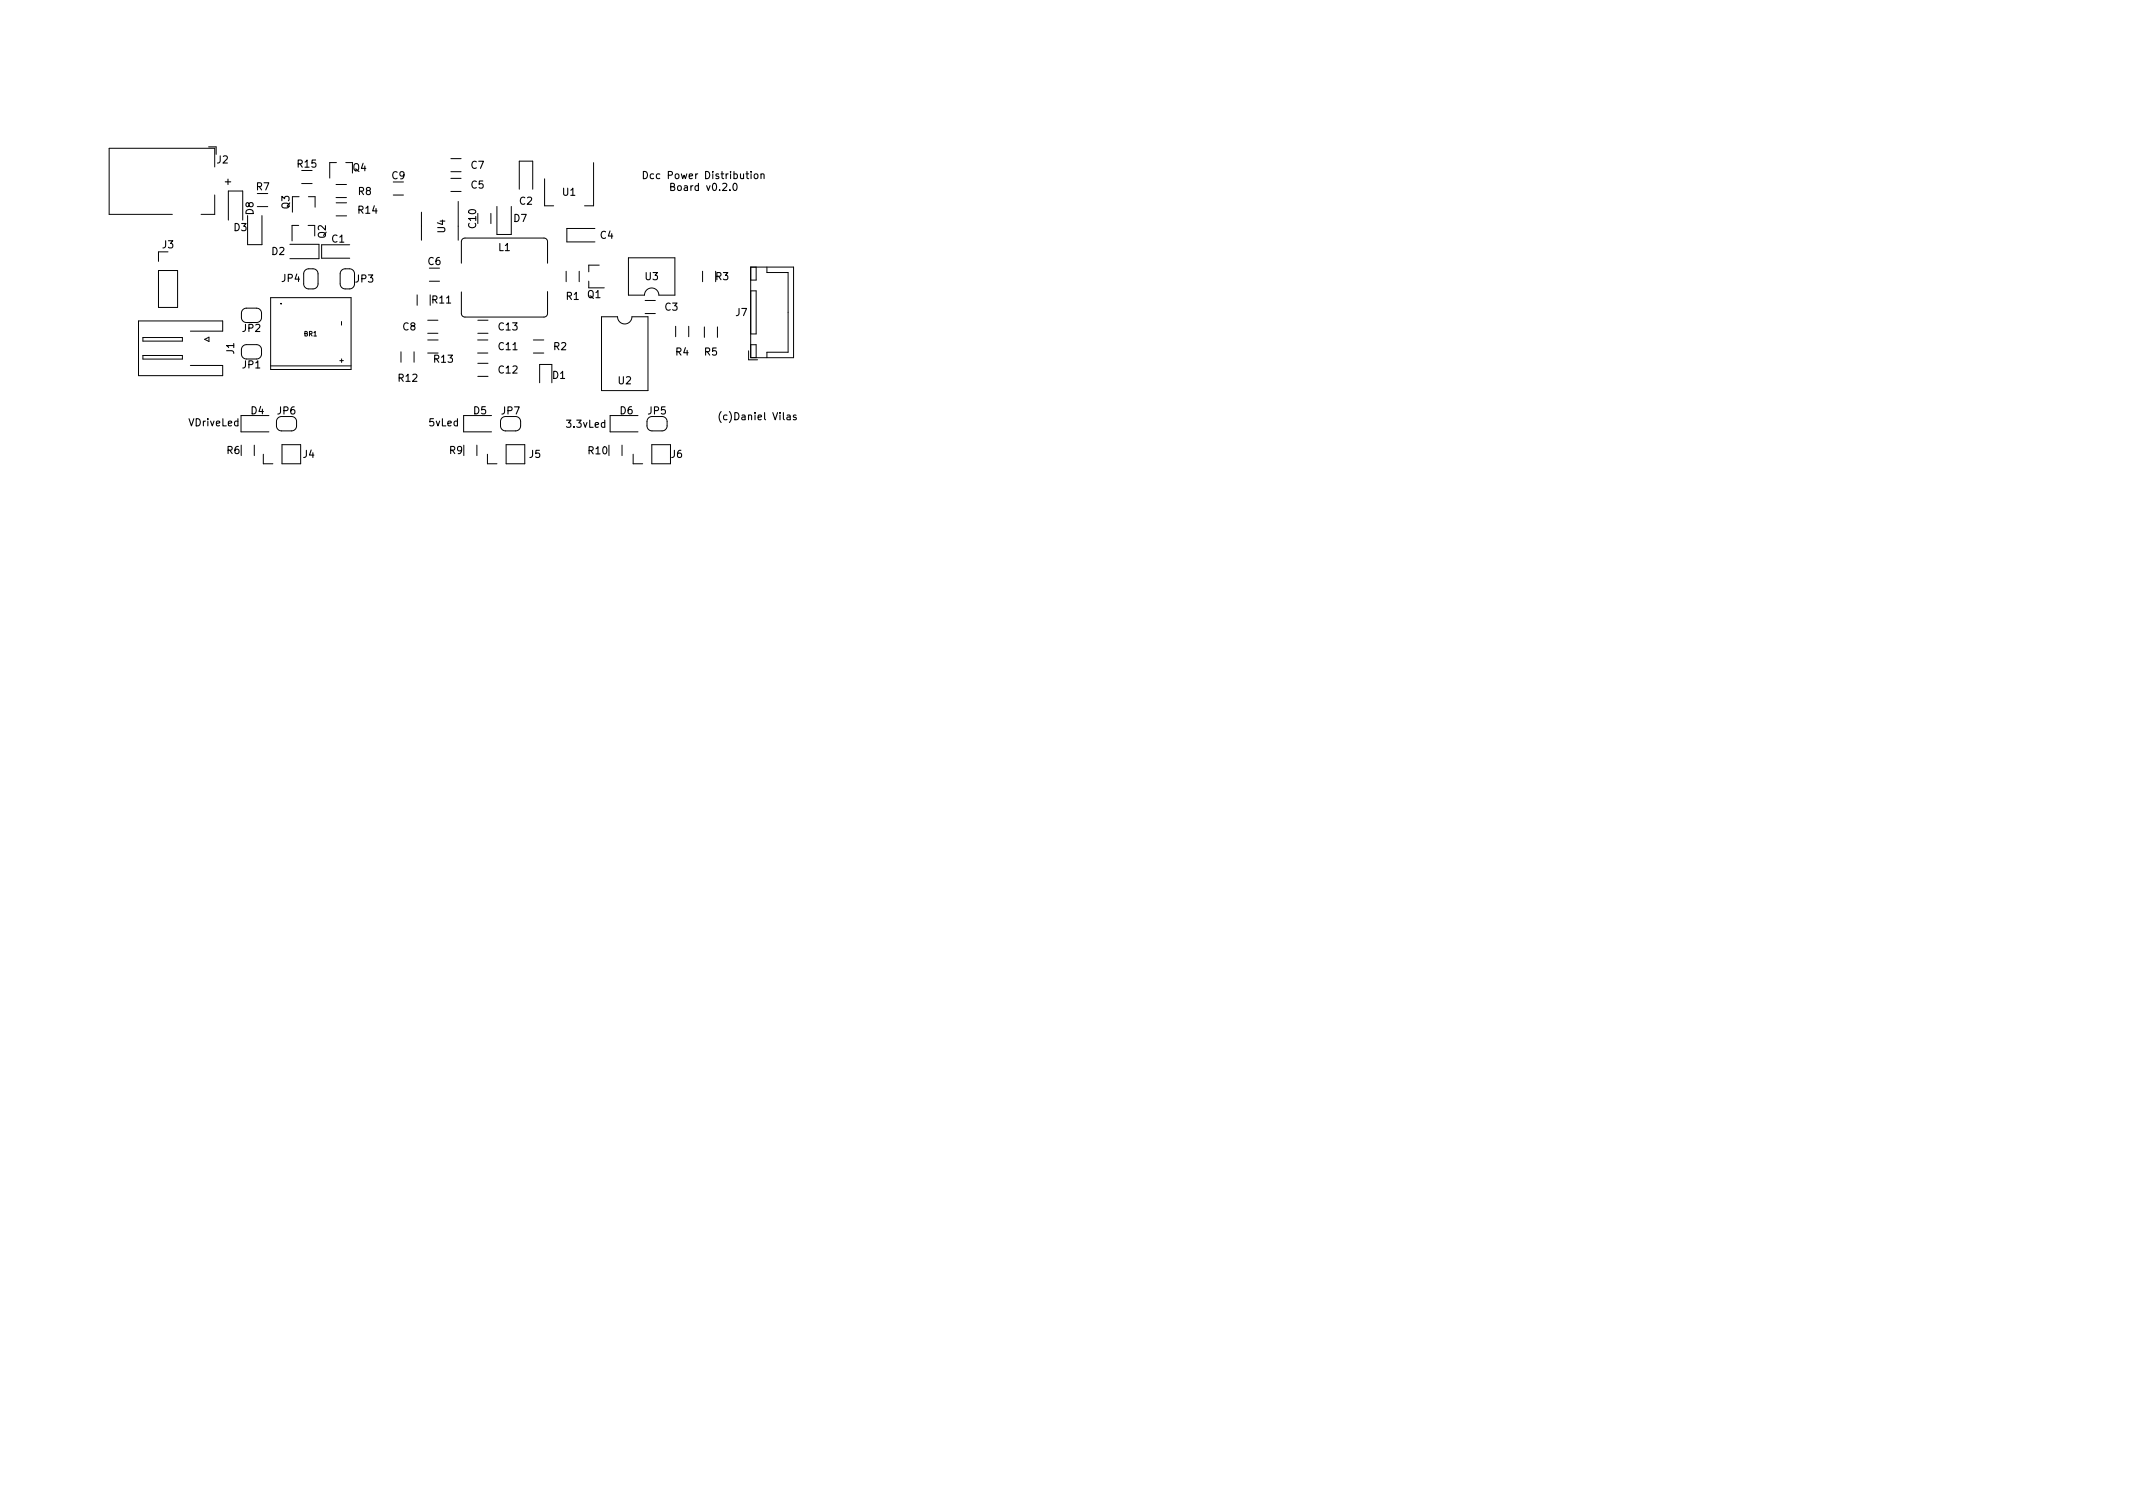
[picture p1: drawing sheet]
<svg xmlns="http://www.w3.org/2000/svg" width="297mm" height="210mm" viewBox="0 0 297 210" stroke-linecap="round" stroke-linejoin="round" font-family="sans-serif">
<defs><g id="words">
<g font-size="1.4">
<text x="30.2" y="22.7">J2</text>
<text x="41.5" y="23.3">R15</text>
<text x="49.2" y="23.8">Q4</text>
<text x="65.6" y="23.5">C7</text>
<text x="31.3" y="25.7">+</text>
<text x="35.3" y="29.9" transform="rotate(-90 35.3 29.9)">D8</text>
<text x="35.7" y="26.5">R7</text>
<text x="40.3" y="29.1" transform="rotate(-90 40.3 29.1)">Q3</text>
<text x="49.9" y="27.1">R8</text>
<text x="49.9" y="29.7">R14</text>
<text x="54.6" y="24.9">C9</text>
<text x="65.6" y="26.2">C5</text>
<text x="72.4" y="28.5">C2</text>
<text x="78.4" y="27.2">U1</text>
<text x="90.3" y="24.9">Dcc Power Distribution</text>
<text x="93.9" y="26.6">Board v0.2.0</text>
<text x="22.6" y="34.6">J3</text>
<text x="32.6" y="32.2">D3</text>
<text x="37.9" y="35.5">D2</text>
<text x="45.4" y="33.2" transform="rotate(-90 45.4 33.2)">Q2</text>
<text x="46.2" y="33.8">C1</text>
<text x="62" y="32.4" transform="rotate(-90 62 32.4)">U4</text>
<text x="66.3" y="31.7" transform="rotate(-90 66.3 31.7)">C10</text>
<text x="69.4" y="34.9">L1</text>
<text x="71.6" y="30.9">D7</text>
<text x="83.6" y="33.2">C4</text>
<text x="39.3" y="39.2">JP4</text>
<text x="49.5" y="39.3">JP3</text>
<text x="59.6" y="36.9">C6</text>
<text x="78.9" y="41.7">R1</text>
<text x="81.8" y="41.5">Q1</text>
<text x="89.9" y="39">U3</text>
<text x="99.7" y="39">R3</text>
<text x="33.8" y="46.2">JP2</text>
<text x="39.6" y="42.5" transform="rotate(-90 39.6 42.5)">·</text>
<text x="56.1" y="46">C8</text>
<text x="60.2" y="42.2">R11</text>
<text x="69.5" y="46">C13</text>
<text x="92.6" y="43.2">C3</text>
<text x="102.5" y="44">J7</text>
<text x="32.6" y="49.3" transform="rotate(-90 32.6 49.3)">J1</text>
<text x="33.8" y="51.3">JP1</text>
<text x="55.5" y="53.1">R12</text>
<text x="60.5" y="50.5">R13</text>
<text x="69.5" y="48.7">C11</text>
<text x="69.5" y="52">C12</text>
<text x="77" y="52.7">D1</text>
<text x="77.1" y="48.7">R2</text>
<text x="86.1" y="53.5">U2</text>
<text x="94.1" y="49.5">R4</text>
<text x="98.1" y="49.5">R5</text>
<text x="26.4" y="59.3">VDriveLed</text>
<text x="35" y="57.7">D4</text>
<text x="38.7" y="57.7">JP6</text>
<text x="59.8" y="59.3">5vLed</text>
<text x="66" y="57.7">D5</text>
<text x="69.9" y="57.7">JP7</text>
<text x="79" y="59.5">3.3vLed</text>
<text x="86.4" y="57.7">D6</text>
<text x="90.3" y="57.7">JP5</text>
<text x="100.7" y="58.5">(c)Daniel Vilas</text>
<text x="31.6" y="63.2">R6</text>
<text x="42.2" y="63.7">J4</text>
<text x="62.6" y="63.2">R9</text>
<text x="73.7" y="63.7">J5</text>
<text x="82" y="63.2">R10</text>
<text x="93.5" y="63.7">J6</text>
</g>
<text font-size=".9" x="42.4" y="46.8">BR1</text>
</g></defs>
<path d="M89.6 23.9a.51 .51 0 0 1 .6 .5 .51 .51 0 0 1-.6 .5zM93.4 26h.4l.1-.2v-.2l-.5-.1v1h.4l.1-.1 .1-.2-.3-.2M102.2 25.6l.1-.1a.53 .53 0 0 1 .4 .5 .53 .53 0 0 1-.4 .5 .66 .66 0 0 1-.1-.9zM106 24.3l.1-.1 .3 .1v.6M100.4 57.3a1.15 1.15 0 0 0 0 1.5M110.9 57.8h-.3l-.1 .1v.2l.4 .1v.2h-.4" fill="none" stroke="#000" stroke-width=".15"/>
<g fill="none" stroke="#000" stroke-width=".14">
<path d="M22.1 37.7h2.6v5.1h-2.6zM23.4 35.1h-1.3v1.3M29 20.4h1.1v1.1M29.9 23.2v-2.6h-14.7v9.2h8.8M29.9 27.1v2.7h-1.9M31.8 30.6v-4h2v4M34.5 30v4.1h2v-4.1M35.8 28.8h1.5M40.4 34h4v2h-4M41.6 31.4h-.9v2.1M41.6 27.4h-.9v2.1M42 25.6h1.5"/>
<path d="M42.5 37.6l.4-.2h.7a.7 .7 0 0 1 .7 .7v1.4a.7 .7 0 0 1-.7 .7h-.6a.7 .7 0 0 1-.7-.7v-1.4zM42.9 31.4h.9v1.4M42.9 27.4h1v1.4M46.8 27.5h1.4M46.8 25.7h1.4M46.8 30.1h1.5M46.8 28.2h1.5M46.9 22.6h-1v2.2M48.2 22.6h.9M48.7 34.1h-3.9v1.9h3.9M49.4 38.1a.7 .7 0 0 0-.7-.7h-.6a.7 .7 0 0 0-.7 .7v1.4a.7 .7 0 0 0 .7 .7h.6a.7 .7 0 0 0 .7-.7M54.8 27.2h1.4"/>
<path d="M58.7 29.5v3.9M59.8 39.2h1.4M62.8 22.1h1.4M62.8 23.9h1.4M62.8 26.7h1.4M62.8 24.8h1.4M63.8 28v5.4M64.3 36.6v-3a.5 .5 0 0 1 .4-.5h11a.5 .5 0 0 1 .6 .5v3M68.4 29.7v1.4M69.2 28.7v3.9h2v-3.9M72.3 26.3v-3.9h1.9v3.9M75.8 24.9v3.8h1.3"/>
<path d="M78.8 37.8v1.4M80.7 37.8v1.4M82 39.1v1h2.1M82.7 22.6v6.1h-1.3M82.8 31.8h-3.9v1.9h3.9M83.4 36.9h-1.4v.9M87.5 35.9h6.5v5.2h-2.3a1 1 0 0 0-1-1 1 1 0 0 0-1 1h-2.2zM97.8 37.8v1.4M104.5 37.2h6v12.6h-6zM105.3 37.2v1.8h-.8M106.8 37.2v.7h3v11.1h-3v.8M19.9 47h5.5v.5h-5.5z"/>
<path d="M19.9 49.5h5.5v.5h-5.5zM26.5 46.1h4.5v-1.4h-11.7v7.6h11.7v-1.4h-4.5M28.5 47.2l.6-.3v.6zM34.3 44.9a.7 .7 0 0 1-.7-.7v-.6a.7 .7 0 0 1 .7-.7h1.4a.7 .7 0 0 1 .7 .7v.6a.7 .7 0 0 1-.7 .7M34.3 50a.7 .7 0 0 1-.7-.7v-.6a.7 .7 0 0 1 .7-.7h1.4a.7 .7 0 0 1 .7 .7v.6a.7 .7 0 0 1-.7 .7M37.5 57.9h-3.9v2.2h3.9M37.7 50.9h11.2M37.7 41.4h11.2v10h-11.2zM39.2 58a.7 .7 0 0 0-.7 .7v.6a.7 .7 0 0 0 .7 .7h1.4a.7 .7 0 0 0 .7-.7v-.6a.7 .7 0 0 0-.7-.7M47.3 50.2h.5M47.6 44.8v.5M47.6 50v.5"/>
<path d="M55.8 49v1.4M57.7 49v1.4M58.1 41.1v1.4M59.6 49.2h1.4M59.6 47.3h1.4M59.6 46.4h1.4M59.6 44.6h1.4M66.5 49.2h1.4M66.5 47.3h1.4M66.5 46.4h1.5M66.5 44.6h1.5M66.5 50.6h1.5"/>
<path d="M66.5 52.4h1.5M68.4 57.9h-3.8v2.2h3.8M70.4 58a.7 .7 0 0 0-.7 .7v.6a.7 .7 0 0 0 .7 .7h1.4a.7 .7 0 0 0 .7-.7v-.6a.7 .7 0 0 0-.7-.7M74.3 49.2h1.4M74.3 47.3h1.4M75.1 53.3v-2.6h1.7v2.6M76.3 40.6v3a.5 .5 0 0 1-.6 .5h-11a.5 .5 0 0 1-.4-.5v-3M83.8 44.1h2.2a1 1 0 0 0 1 1 1 1 0 0 0 1-1h2.2v10.3h-6.4zM88.8 57.9h-3.8v2.2h3.8M89.8 41.8h1.5M89.8 43.7h1.5M90.8 58a.7 .7 0 0 0-.7 .7v.6a.7 .7 0 0 0 .7 .7h1.4a.7 .7 0 0 0 .7-.7v-.6a.7 .7 0 0 0-.7-.7"/>
<path d="M94.1 45.4v1.5M95.9 45.4v1.5M98.1 45.5v1.5M99.9 45.5v1.5M104.2 48.8v1.3h1.3M104.5 40.5h.8v6h-.8M104.5 48h.8v1.8h-.8M35.4 62v1.4M36.7 63.2v1.4h1.3M39.3 61.9h2.6v2.7h-2.6zM66.4 62v1.4M67.9 63.2v1.4h1.3"/>
<path d="M70.5 61.9h2.6v2.7h-2.6zM86.6 62v1.4M88.2 63.2v1.4h1.3M90.8 61.9h2.6v2.7h-2.6z"/>
</g>
<use href="#words"/>
</svg>
